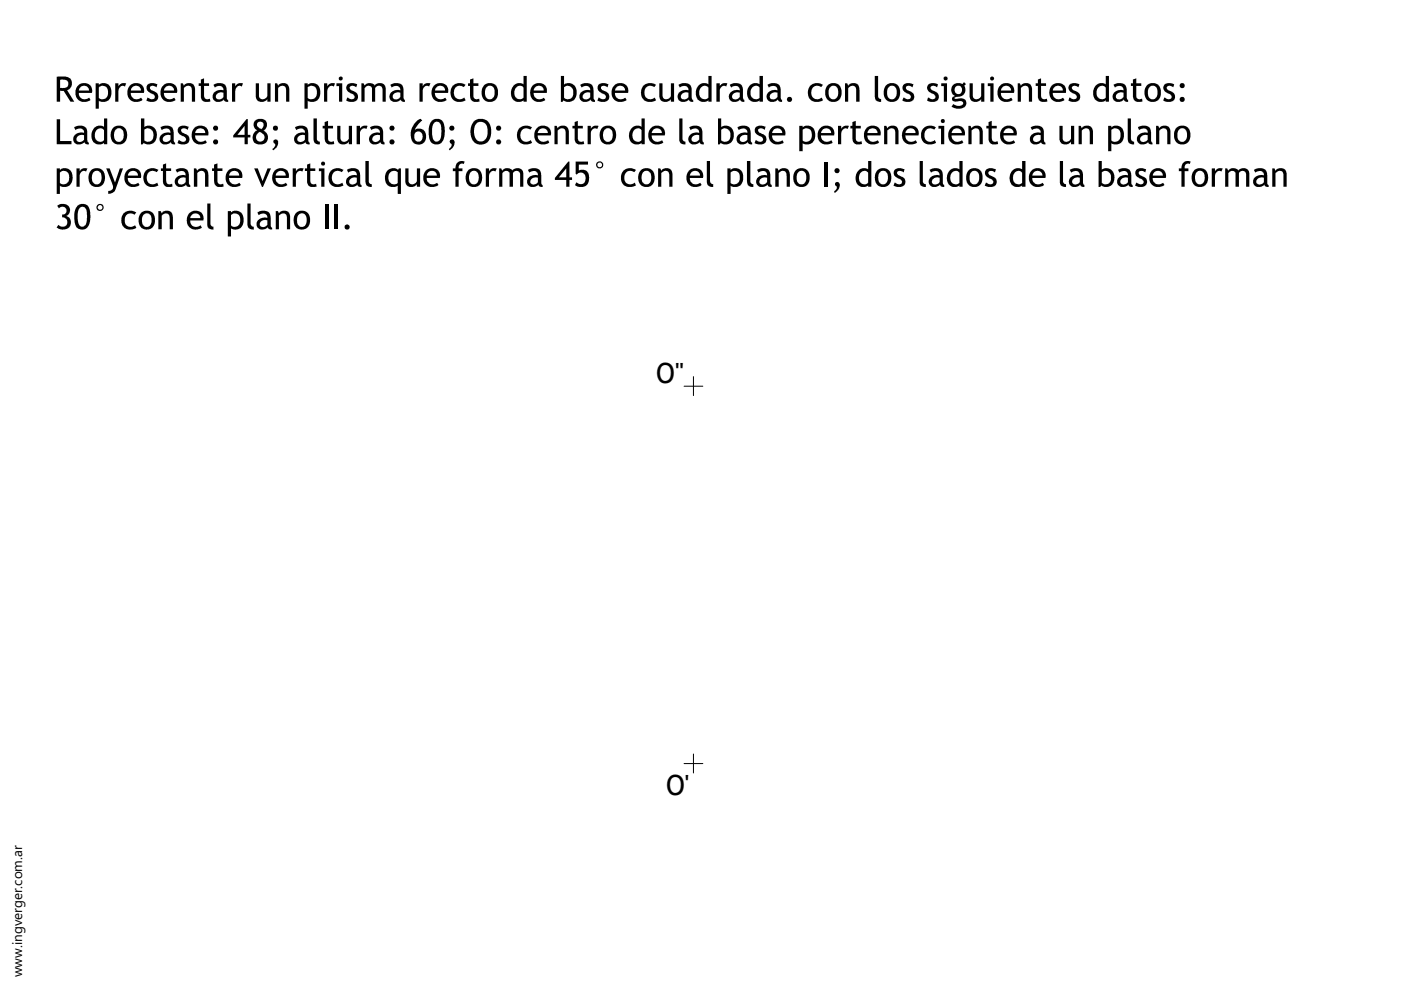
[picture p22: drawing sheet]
<svg xmlns="http://www.w3.org/2000/svg" width="297mm" height="210mm" viewBox="0 0 297 210" stroke-linecap="round" stroke-linejoin="round" font-family="sans-serif">
<defs><g id="words">
<g font-size="5.9">
<text x="139.1" y="81.2">O''</text>
<text x="141.2" y="168.5">O'</text>
</g>
<text font-size="2.9" x="4.7" y="207.2" transform="rotate(-90 4.7 207.2)">www.ingverger.com.ar</text>
</g></defs>
<g fill="#000">
<path d="M24.4 17.7h.7v.6l.6-.6h1.1l-.3 .6a.96 .96 0 0 0-1 .1 .96 .96 0 0 0-.4 .9v2.3h-.7zM42.6 16.9l.7-.3v1.1h1v.5h-1v1.9a.77 .77 0 0 0 .3 .9 .77 .77 0 0 0 .9-.1l.1 .6-.4 .1-1-.1-.5-.6-.1-2.7h-.5v-.5h.5zM49.2 17.7h.7v.6l.6-.6h1l-.2 .6a.96 .96 0 0 0-1 .1 .96 .96 0 0 0-.4 .9v2.3h-.7zM54.2 17.7h.7v2.5a.9 .9 0 0 0 .8 .9 .9 .9 0 0 0 1-.7v-2.7h.7v3.9h-.7v-.6l-.9 .6-1.1-.2-.4-.6zM68.7 17.7h.7v.6l.6-.6h1l-.2 .6a.96 .96 0 0 0-1 .1 .96 .96 0 0 0-.4 .9v2.3h-.7zM88.9 17.7h.7v.6l.6-.6h1.1l-.3 .6a.92 .92 0 0 0-1 .1 .92 .92 0 0 0-.4 .9v2.3h-.7zM96.1 18.1l1-.5 .9 .1 .7 .3-.4 .5-.8-.3-.7 .1-.4 .6-.2 .9 .2 .7 .5 .4 .7 .2 .8-.4 .3 .6-.9 .3h-.8l-1-.5-.4-.8-.1-.8 .2-.8zM99.7 16.9l.7-.3v1.1h1v.5h-1v1.9a.77 .77 0 0 0 .3 .9 .77 .77 0 0 0 .9-.1l.1 .6-1.2 .1a1.13 1.13 0 0 1-.8-1.2v-2.2h-.5v-.5h.5zM136.3 18.3l.6-.5 .6-.2 .9 .1 .7 .3-.4 .5-1-.3-.8 .4-.2 .6v.9a1.23 1.23 0 0 0 2.1 .6l.3 .6-.5 .2-1.2 .1-.7-.2-.6-.7-.2-.6v-.9zM139.8 17.7h.7v2.5a.9 .9 0 0 0 .8 .9 .9 .9 0 0 0 .9-.7v-2.7h.7v3.9h-.7v-.6l-.8 .6-1-.1-.5-.6zM151.9 17.7h.7v.6l.6-.6h1l-.2 .6a.92 .92 0 0 0-1 .1 .92 .92 0 0 0-.4 .9v2.3h-.7zM171.7 18.3l.6-.5 .5-.2 1 .1 .7 .3-.4 .5-.8-.3-.7 .1-.5 .6-.1 .9 .2 .7 .4 .4 .8 .2 .8-.4 .3 .6-.9 .3h-.9l-1-.5-.4-1.2v-.8z"/>
<path d="M205.6 17.7h.6v2.5a.9 .9 0 0 0 .9 .9 .9 .9 0 0 0 .9-.7v-2.7h.7v3.9h-.7v-.6l-.9 .6-.9-.1-.5-.6zM220 16.9l.7-.3v1.1h1.1v.5h-1.1v1.9a.77 .77 0 0 0 .3 .9 .77 .77 0 0 0 1-.1l.1 .6-.4 .1-1.1-.1-.5-.6-.1-2.7h-.4v-.5h.4zM240.2 16.9l.7-.3v1.1h1.1v.5h-1.1v1.9a.77 .77 0 0 0 .3 .9 .77 .77 0 0 0 .9-.1l.1 .6-.9 .1a1.16 1.16 0 0 1-1.1-1.2v-2.2h-.4v-.5h.4zM12 25.3h.7v4.6h2.5v.7h-3.2zM16.2 35.7h.7v.6l.6-.6h1l-.3 .7a.92 .92 0 0 0-.9 0 .92 .92 0 0 0-.4 1v2.2h-.7zM31.2 18l.8-.4 .8 .1 .6 .2-.2 .6-.2-.1a.69 .69 0 0 0-.7-.2 .69 .69 0 0 0-.5 .6l.2 .3 1.1 .5 .3 .4a1.22 1.22 0 0 1-.2 1.3 1.22 1.22 0 0 1-1.5 .3l-.7-.3 .3-.6 .5 .2a.64 .64 0 0 0 1-.3 .64 .64 0 0 0-.7-.8l-.6-.4-.4-.4v-.7zM30.8 36.3l.5-.4 .7-.2h.7l.9 .3-.4 .5-.8-.3-.7 .2-.4 .4-.2 .6 .1 .8 .3 .6 1 .3 .8-.4 .2 .7-.8 .2h-.9l-1-.6-.4-1v-.9zM34.5 34.9l.7-.3v1.1h1.1v.6h-1.1v1.9a.79 .79 0 0 0 .4 .8 .79 .79 0 0 0 .9 0l.1 .6h-.7a1.14 1.14 0 0 1-1.4-1.1v-2.2h-.4v-.6h.4zM37.9 27l.7-.4 1 .1 .4 .2-.2 .6a.83 .83 0 0 0-1.4 .1l.2 .5 1.2 .6 .3 .6a1.25 1.25 0 0 1-1.8 1.3l-.7-.3 .3-.6 .6 .3a.63 .63 0 0 0 .9-.4 .63 .63 0 0 0-.7-.8l-.5-.3a1.02 1.02 0 0 1-.3-1.5zM38.3 17.7h.5l.2 .5 .3-.4 .5-.2h.6l.7 .4 .3 .8v2.8h-.7v-2.6a.88 .88 0 0 0-.7-.8 .88 .88 0 0 0-1 .5v2.9h-.7zM41.1 35.7h.5l.2 .5 .4-.4 .4-.1h.8l.5 .4 .3 1v2.5h-.7v-2.5a.86 .86 0 0 0-.7-.9 .86 .86 0 0 0-1 .5v2.9h-.7zM45.4 34.9l.7-.3v1.1h1.1v.6h-1.1v1.9a.76 .76 0 0 0 .3 .8 .76 .76 0 0 0 .9 0l.1 .6h-.7a1.11 1.11 0 0 1-1.3-1.1v-2.2h-.4v-.6h.4z"/>
<path d="M53.9 35.7h.8l1 2.7 1-2.7h.7l-1.6 3.9h-.3zM58.3 17.7h.5l.2 .5 .3-.4 .5-.2h.6l.6 .4 .3 .8v2.8h-.6v-2.6a.88 .88 0 0 0-.7-.8 .88 .88 0 0 0-1 .5v2.9h-.7zM62.1 35.7h.6v.6l.6-.6h1.1l-.3 .7a.92 .92 0 0 0-1 0 .92 .92 0 0 0-.4 1v2.2h-.6zM65.1 34.9l.7-.3v1.1h1v.6h-1v1.9a.76 .76 0 0 0 .3 .8 .76 .76 0 0 0 .9 0l.1 .6h-.6a1.14 1.14 0 0 1-1.4-1.1v-2.2h-.5v-.6h.5zM66.5 25.1h.7v4.3a.59 .59 0 0 0 .6 .6v.6h-.4l-.5-.1-.4-.6zM68.8 25.9l.8-.3v1.1h1v.5h-1v2a.76 .76 0 0 0 .3 .8 .76 .76 0 0 0 .9-.1l.1 .6-.7 .1a1.14 1.14 0 0 1-1.4-1.2v-2.2h-.4v-.5h.4zM71.5 26.7h.7v2.6a.91 .91 0 0 0 .8 .8 .91 .91 0 0 0 1-.7v-2.7h.6v3.9h-.6v-.6l-.9 .6h-.8l-.7-.7zM70.1 36.3l.4-.4 .8-.2h.6l.9 .3-.3 .5-1-.3-.8 .4-.3 .8 .1 1a1.27 1.27 0 0 0 2.1 .3l.2 .6-.7 .3h-1l-.8-.3-.4-.4-.3-.9 .1-.9zM73.7 18l.6-.4 .9 .1 .5 .2-.2 .6-.1-.1a.68 .68 0 0 0-.8-.2 .68 .68 0 0 0-.4 .6l.2 .3 1.1 .6 .4 .8a1.4 1.4 0 0 1-2.1 1l-.4-.1 .2-.7 .6 .2a.63 .63 0 0 0 1-.3 .63 .63 0 0 0-.7-.8l-.7-.4a.98 .98 0 0 1-.1-1.4zM77.5 34.1h.7v4.3a.59 .59 0 0 0 .6 .6v.6h-.4l-.5-.1-.3-.5zM75.6 26.7h.7v.6l.6-.6h1l-.2 .7a.92 .92 0 0 0-1 0 .92 .92 0 0 0-.4 .9v2.3h-.7zM76.6 17.7h.5l.2 .4 .5-.4 .8-.1 .6 .2 .3 .3 .5-.4 .6-.1a1.18 1.18 0 0 1 1.2 1.4v2.6h-.7v-2.7a.82 .82 0 0 0-.7-.7 .82 .82 0 0 0-.9 .5v2.9h-.6v-2.8a.83 .83 0 0 0-.8-.6 .83 .83 0 0 0-.8 .5v2.9h-.7z"/>
<path d="M85.9 35.7h.7v2.6a.91 .91 0 0 0 .8 .8 .91 .91 0 0 0 1-.6v-2.8h.7v3.9h-.7v-.6l-.9 .6h-.7l-.4-.1-.4-.7zM96.9 34.6l.5-.4 .7-.1 .4 .2-.2 .5a.78 .78 0 0 0-.8 .1 .78 .78 0 0 0-.3 .8h.8v.6h-.8v3.3h-.6v-3.3h-.6v-.6h.6v-.7zM103 35.7h.7v.6l.6-.6h1l-.3 .7a.92 .92 0 0 0-1 0 .92 .92 0 0 0-.3 1v2.2h-.7zM105.8 35.7h.5l.2 .5 .7-.5h.8l.6 .5 .5-.4 .4-.1h.5l.7 .3 .3 .7v2.9h-.7v-2.5a.79 .79 0 0 0-.6-.9 .79 .79 0 0 0-.9 .5v2.9h-.8v-2.8a.81 .81 0 0 0-.7-.6 .81 .81 0 0 0-.8 .5v2.9h-.7zM110 27.3l.6-.4 .7-.3 .8 .1 .7 .3-.4 .5-.8-.3-.7 .2-.5 .5-.1 .9 .2 .7 .5 .5 .7 .1 .8-.4 .3 .6-.9 .3h-.8l-.7-.2-.4-.4-.4-1.1v-.8zM117.6 26.7h.4l.2 .5 .3-.3 .5-.3h.7l.6 .4 .3 .8v2.8h-.7v-2.6a.89 .89 0 0 0-.7-.8 .89 .89 0 0 0-1 .5v2.9h-.6zM121.8 25.9l.7-.3v1.1h1.1v.5h-1.1v2a.76 .76 0 0 0 .3 .8 .76 .76 0 0 0 .9-.1l.2 .6-.7 .1a1.14 1.14 0 0 1-1.4-1.2v-2.2h-.4v-.5h.4zM122 34.3h2.7v.6h-2v1.3l.4-.2 1 .1 .6 .6 .2 .5-.1 1.3-.2 .5-.4 .4-.6 .2h-.8l-.9-.3 .3-.6 .6 .3h.6a1.3 1.3 0 0 0 .8-1.3 1.3 1.3 0 0 0-1-1.1l-.5 .1-.4 .3-.3-.2zM124.6 26.7h.7v.6l.6-.6h1l-.3 .7a.92 .92 0 0 0-1 0 .92 .92 0 0 0-.3 .9v2.3h-.7zM126.9 18l.7-.4 .8 .1 .6 .2-.2 .6-.2-.1a.69 .69 0 0 0-.7-.2 .69 .69 0 0 0-.5 .6l.4 .3 1.1 .6 .3 .5a1.32 1.32 0 0 1-.6 1.3 1.32 1.32 0 0 1-1.4 0l-.5-.2 .2-.6 .5 .2a.64 .64 0 0 0 1.1-.3 .64 .64 0 0 0-.7-.8l-.7-.4-.4-.4v-.6zM132.1 36.3l.4-.4 .8-.2h.6l.9 .3-.3 .5-.8-.3-.7 .1-.4 .5-.2 .6v.8l.4 .7 1 .2 .8-.4 .2 .6-.9 .3h-.8l-.6-.2-.4-.4-.4-.7v-1zM139.5 35.7h.5l.2 .5 .3-.3 .5-.2h.9l.5 .5 .2 .6v2.8h-.7v-2.5a.89 .89 0 0 0-.7-.9 .89 .89 0 0 0-1 .5v2.9h-.7z"/>
<path d="M144 25.1h.7v4.4l.2 .4 .4 .1v.6l-.9-.1-.4-.7zM149.9 34.1h.6v4.3a.65 .65 0 0 0 .7 .6v.6h-.4l-.6-.2-.3-.5zM158.4 34.1h.7v4.5l.2 .4h.4v.6l-.9-.1-.4-.7zM160.2 27l.7-.4 1 .1 .4 .2-.2 .6-.2-.1a.68 .68 0 0 0-.7-.2 .68 .68 0 0 0-.5 .5l.3 .4 1.2 .7 .3 .4a1.32 1.32 0 0 1-.6 1.3 1.32 1.32 0 0 1-1.4 0l-.5-.2 .2-.6 .6 .3a.63 .63 0 0 0 1-.4 .63 .63 0 0 0-.7-.8l-.6-.3a1.03 1.03 0 0 1-.3-1.5zM164.4 35.7h.4l.3 .5 .3-.4 .5-.1h.8l.5 .4 .3 .9v2.6h-.7v-2.5a.86 .86 0 0 0-.7-.9 .86 .86 0 0 0-1 .5v2.9h-.7zM174.8 34.3h.7v5.3h-.7zM177.7 26.7h.7v.6l.5-.6h1.1l-.3 .7a.92 .92 0 0 0-1 0 .92 .92 0 0 0-.3 .9v2.3h-.7zM180.7 25.9l.7-.3v1.1h1.1v.5h-1.1v2a.76 .76 0 0 0 .4 .8 .76 .76 0 0 0 .9-.1l.1 .6-.7 .1a1.18 1.18 0 0 1-1.4-1.2v-2.2h-.4v-.5h.4zM179.2 17.7h.4l.2 .5 .5-.4 .4-.2h.6l.6 .4 .3 1.1v2.5h-.7v-2.5a.89 .89 0 0 0-.6-.9 .89 .89 0 0 0-1.1 .5v2.9h-.6zM185.5 16.1h.7v4.2a.59 .59 0 0 0 .6 .7v.6h-.4l-.5-.2-.4-.4zM189.7 36l.7-.3h.6l.8 .2-.2 .6-.3-.1a.63 .63 0 0 0-.7-.2 .63 .63 0 0 0-.4 .7l1.5 .9 .2 .6a1.29 1.29 0 0 1-1.8 1.2l-.7-.3 .3-.6 .6 .3a.63 .63 0 0 0 .9-.4 .63 .63 0 0 0-.7-.7l-.5-.3a1.06 1.06 0 0 1-.3-1.6zM187.5 26.7h.4l.2 .5 .5-.4 .4-.2h.6l.6 .4 .3 .7v2.9h-.7v-2.6a.88 .88 0 0 0-.7-.8 .88 .88 0 0 0-1 .5v2.9h-.6z"/>
<path d="M191.5 18l.7-.4h.7l.8 .3-.2 .6-.2-.1a.64 .64 0 0 0-.8-.2 .64 .64 0 0 0-.4 .7l1.4 .8 .3 .6a1.25 1.25 0 0 1-1.8 1.3l-.7-.3 .3-.6 .5 .2a.6 .6 0 0 0 .9 0 .6 .6 0 0 0-.1-.9l-1-.5a1.08 1.08 0 0 1-.4-1.5zM195 34.1h.7v4.5l.2 .4h.4v.6l-.9-.1-.4-.7zM196.8 18l.7-.4 .8 .1 .6 .2-.2 .6-.2-.1a.68 .68 0 0 0-.7-.2 .68 .68 0 0 0-.5 .6l.3 .3 1.1 .6 .4 .8a1.45 1.45 0 0 1-2.3 .9h-.2l.2-.7 .5 .2a.6 .6 0 0 0 .9 0 .6 .6 0 0 0-.1-.9l-1.1-.6a.99 .99 0 0 1-.2-1.4zM195.8 27.2l.4-.3 .7-.3 .8 .1 .7 .3-.3 .5-.8-.3-.7 .1-.3 .4-.3 .6v.9l.4 .6 1 .3 .8-.4 .2 .6-.6 .3h-1.1l-.9-.4-.5-1.1v-.9zM205.3 26.7h.5l.2 .5 .4-.4 .4-.2h.6l.6 .3 .4 .9v2.8h-.7v-2.6a.89 .89 0 0 0-.7-.8 .89 .89 0 0 0-1 .5v2.9h-.7zM209 36.1l.7-.4h.7l.8 .2-.3 .6a.78 .78 0 0 0-.7-.3 .78 .78 0 0 0-.7 .6l.3 .3 1.1 .6 .4 .6a1.25 1.25 0 0 1-1.8 1.3l-.7-.3 .2-.6 .6 .3a.63 .63 0 0 0 1-.4 .63 .63 0 0 0-.7-.7l-.5-.3a1.07 1.07 0 0 1-.4-1.5zM209.6 25.9l.7-.3v1.1h1v.5h-1v2a.77 .77 0 0 0 .3 .8 .77 .77 0 0 0 .9-.1l.1 .6-.6 .1a1.14 1.14 0 0 1-1.4-1.2v-2.2h-.5v-.5h.5zM215.8 17.7h.4l.3 .5 .2-.4 .6-.2h.6l.6 .4 .3 .8v2.8h-.7v-2.6a.88 .88 0 0 0-.7-.8 .88 .88 0 0 0-.9 .5v2.9h-.7zM224.7 34.1h.7v4.4l.2 .4 .4 .1v.6l-.9-.1-.4-.5zM224.6 26.7h.7v2.6a.91 .91 0 0 0 .8 .8 .91 .91 0 0 0 1-.7v-2.7h.7v3.9h-.7v-.6l-.9 .6h-.8l-.7-.6-.1-.4zM226.7 18l.8-.4 .8 .1 .6 .2-.3 .6-.1-.1a.68 .68 0 0 0-.7-.2 .68 .68 0 0 0-.5 .6l.2 .3 1.1 .6 .4 .8a1.41 1.41 0 0 1-2.1 1l-.4-.1 .2-.7 .5 .2a.6 .6 0 0 0 .9 0 .6 .6 0 0 0-.1-.9l-1.1-.6a.99 .99 0 0 1-.2-1.4zM228.7 26.7h.5l.2 .5 .3-.3 .5-.3h.6l.6 .4 .3 .8v2.8h-.6v-2.6a.89 .89 0 0 0-.8-.8 .89 .89 0 0 0-.9 .5v2.9h-.7z"/>
<path d="M239.1 25.1h.7v4.3a.65 .65 0 0 0 .7 .6v.6h-.5l-.4-.1-.5-.6zM240.9 36l.7-.3h.8l.6 .2-.2 .6a.79 .79 0 0 0-.7-.3 .79 .79 0 0 0-.7 .5l.2 .4 1.4 .8 .2 .7a1.58 1.58 0 0 1-2.5 .7l.2-.6 .6 .3a.63 .63 0 0 0 1-.4 .63 .63 0 0 0-.7-.7l-.5-.3a1.06 1.06 0 0 1-.4-1.6zM246.8 18l.8-.4 .8 .1 .6 .2-.2 .6-.2-.1a.68 .68 0 0 0-.7-.2 .68 .68 0 0 0-.5 .6l.2 .3 1.2 .6 .3 .8a1.45 1.45 0 0 1-2.3 .9h-.2l.2-.7 .6 .2a.6 .6 0 0 0 .8 0 .6 .6 0 0 0 0-.9l-1.1-.6a.99 .99 0 0 1-.3-1.4zM245.1 26.7h.5l.2 .5 .4-.4 .4-.2h.7l.6 .4 .3 .7v2.9h-.7v-2.5a.89 .89 0 0 0-.7-.9 .89 .89 0 0 0-1 .5v2.9h-.7zM250.8 34.6l.5-.4 .7-.1 .4 .2-.1 .5a.78 .78 0 0 0-.9 .1 .78 .78 0 0 0-.2 .8h.8v.6h-.8v3.3h-.7v-3.3h-.6v-.6h.6l.1-.7zM256.9 35.7h.7v.6l.6-.6h1l-.2 .7a.92 .92 0 0 0-1 0 .92 .92 0 0 0-.4 1v2.2h-.7zM259.8 35.7h.4l.2 .5 .8-.5h.8l.6 .5 .4-.4 .4-.1h.5l.7 .3 .3 .7v2.9h-.7v-2.5a.79 .79 0 0 0-.6-.9 .79 .79 0 0 0-.9 .5v2.9h-.7v-2.8a.81 .81 0 0 0-.8-.6 .81 .81 0 0 0-.8 .5v2.9h-.6zM269.7 35.7h.5l.2 .5 .4-.4 .5-.1h.7l.5 .3 .3 .7v2.9h-.7v-2.5a.88 .88 0 0 0-.7-.9 .88 .88 0 0 0-1 .5v2.9h-.7zM12.3 43.5l.6-.3 1.1 .1 .4 .3 .4 .6v.9l-.7 .7 .4 .2 .4 .6 .1 .8-.1 .5-.4 .5-.8 .3-1-.1-.7-.4 .4-.5 .9 .4a1 1 0 0 0 1-1.1 1 1 0 0 0-1.1-.9v-.6a.87 .87 0 0 0 .8-1.3 .87 .87 0 0 0-1.5 0l-.4-.5zM22.5 35.7h.7l1.2 3 1-3h.7l-1.7 4.7-.6 .5-.9 .2v-.6l.3-.1a.93 .93 0 0 0 .5-1.5zM26.1 45.4l.6-.5 .6-.2h.9l.7 .4-.4 .4-.9-.3-.8 .4-.3 .7v.8l.2 .5 .5 .4 .7 .1 .7-.4 .3 .6-.5 .3-.9 .1-.7-.1-.5-.4-.4-.5-.2-1 .1-.7zM33.6 44.8h.5l.2 .4 .3-.4 .5-.1h.8l.5 .4 .3 .9v2.6h-.7l-.1-2.6a.86 .86 0 0 0-.7-.8 .86 .86 0 0 0-.9 .5v2.9h-.7z"/>
<path d="M43.9 43.2h.7v4.4l.2 .3 .5 .2v.6l-.9-.2-.4-.5zM52.5 43.2h.6v4.2a.65 .65 0 0 0 .7 .7v.6h-.5l-.5-.3-.3-.5zM58.5 44.8h.4l.2 .4 .5-.4 .4-.1h.7l.5 .4 .3 .6v2.9h-.7v-2.4a.89 .89 0 0 0-.6-1 .89 .89 0 0 0-1.1 .5v2.9h-.6zM68.9 43.3h.7v5.3h-.7zM70.9 43.3h.7v5.3h-.7z"/>
<path d="M16.4 18.3l.5-.5 .6-.2 1 .1 .7 .5 .4 .9-.1 .6h-2.8l.1 .6 .4 .5 .9 .3 .8-.4 .3 .5-.1 .1-.9 .3h-.8l-.9-.5-.5-1v-.9zM17.1 18.4l-.4 .8h2.2l-.1-.2a1.04 1.04 0 0 0-1.7-.6z"/>
<path d="M27.7 18l.8-.4 1 .1 .7 .5 .4 .8-.1 .7h-2.8l.2 .7 .2 .3a1.39 1.39 0 0 0 1.8 0l.3 .5-.9 .4-1.1-.1-.7-.4-.4-.9-.1-.9 .2-.7zM28.1 18.4l-.4 .8h2.2l-.1-.2a1.08 1.08 0 0 0-1.7-.6z"/>
<path d="M34.4 18.3l.5-.5 .6-.2 1.1 .1 .7 .5 .3 .9-.1 .6h-2.7v.6l.5 .5 .8 .3 .9-.4 .2 .5-.1 .1-.8 .3h-.8l-1-.5-.5-1 .1-1zM35.2 18.4l-.4 .8h2.1v-.2a1.04 1.04 0 0 0-1.7-.6z"/>
<path d="M71.8 16.7a.45 .45 0 0 1 .9 0 .45 .45 0 0 1-.9 0zM71.3 17.7h1.3v3.9h-.7v-3.3h-.6z"/>
<path d="M92.2 18l.8-.4 .9 .1 .8 .5 .3 .7v.8h-2.8l.1 .6 .3 .4a1.39 1.39 0 0 0 1.8 0l.3 .5-1 .4h-.8l-.9-.5-.4-.6-.1-1.1 .2-.7zM92.7 18.3l-.3 .4-.2 .5h2.2a1.05 1.05 0 0 0-1.7-.9z"/>
<path d="M102.6 18.1l.9-.5h.7l.7 .3 .3 .3 .4 .9v1l-.2 .7-.6 .6-.6 .2h-.7l-.5-.2-.6-.6-.3-.8v-.7zM103.2 18.5l-.3 .4-.1 1.1 .2 .6 .5 .4a1.22 1.22 0 0 0 1.4-1.7l-.2-.6-.6-.5a.83 .83 0 0 0-.9 .3z"/>
<path d="M112.8 18.3l.9-.6h1.2l.8 .5 .3 .7-.1 .8h-2.8l.4 1a1.39 1.39 0 0 0 1.8 0l.3 .5-.7 .4h-1.1l-.8-.4-.5-.7-.1-.7 .1-.8zM113.6 18.3l-.3 .3-.1 .6h2.1a1.05 1.05 0 0 0-1.7-.9z"/>
<path d="M130 18.3l.8-.6 1.1-.1 .7 .4 .6 .8v.9h-2.8v.5l.4 .5a1.39 1.39 0 0 0 1.8 0l.2 .5-.9 .4h-1l-.7-.5-.5-1.1v-.9zM130.8 18.4l-.4 .8h2.1v-.2a1.04 1.04 0 0 0-1.7-.6z"/>
<path d="M175.5 18.1l.8-.5h.8l.7 .4 .4 .4 .2 .8v1l-.3 .7-.6 .5-.5 .2-1-.1-.8-.7-.2-.7v-1zM176.1 18.4l-.4 .7v.9l.2 .7 .5 .3a1.32 1.32 0 0 0 1.3-1.9l-.2-.5-.3-.3-.7-.1z"/>
<path d="M187.9 18.1l.8-.5h.8l.7 .4 .4 .4 .2 .8v1l-.3 .7-.5 .5-.6 .2h-.7l-.4-.1-.7-.7-.2-.7v-.9zM188.5 18.4l-.4 .6v1l.2 .7 .5 .3a1.32 1.32 0 0 0 1.3-1.9l-.2-.5-.3-.3-.7-.1z"/>
<path d="M200.1 16.7a.43 .43 0 0 1 .8 0 .43 .43 0 0 1-.8 0zM199.6 17.7h1.2v3.9h-.7v-3.3h-.5z"/>
<path d="M209.9 16.7a.43 .43 0 0 1 .8 0 .43 .43 0 0 1-.8 0zM209.4 17.7h1.3v3.9h-.7v-3.3h-.6z"/>
<path d="M212.2 18l.6-.3 .9-.1 .6 .2 .5 .6 .3 .7-.1 .6h-2.8l.1 .6 .4 .5 .9 .3 .8-.4 .3 .5-.2 .1-.8 .3h-.8l-.5-.2-.6-.5-.3-.8v-.8l.2-.7zM212.6 18.4l-.4 .8h2.2l-.1-.2a1.04 1.04 0 0 0-1.7-.6z"/>
<path d="M223 18.2l.8-.5h1.1l.8 .5 .3 .7v.8h-2.8l.4 1a1.39 1.39 0 0 0 1.8 0l.3 .5-1 .4-1.1-.1-.8-.6-.3-.6v-.8l.1-.8zM223.7 18.3l-.3 .4-.2 .5h2.1a1.05 1.05 0 0 0-1.6-.9z"/>
<path d="M243.2 18.1l.8-.5h.8l.9 .6 .4 .7v1.2l-.2 .7-.6 .6-.6 .2h-.7l-.6-.2-.5-.6-.2-.8v-.8zM243.8 18.4l-.4 .6v1l.2 .7 .5 .3a1.22 1.22 0 0 0 1.3-1.7l-.1-.6-.4-.4-.7-.1z"/>
<path d="M250.1 18.2a.55 .55 0 0 1 1.1 0 .55 .55 0 0 1-1.1 0zM250.1 21.1a.55 .55 0 0 1 1.1 0 .55 .55 0 0 1-1.1 0z"/>
<path d="M12 35.7h.7v.3l.7-.3 1 .1 .6 .5 .4 .8-.1 1.2-.4 .9-.9 .4h-.7l-.6-.2v1.7h-.7zM12.7 36.5v2.3l.6 .3h.3l.5-.1 .4-.4 .1-.5v-1.2l-.5-.6a1.3 1.3 0 0 0-1.4 .2z"/>
<path d="M12 16.3l1.9-.1 1.1 .6 .2 .6v.6l-.3 .7-.7 .4 1.5 2.5h-.8l-1.4-2.3-.6-.1h-.2v2.4h-.7zM12.7 16.9v1.7h.7a.92 .92 0 0 0 1.1-.9 .92 .92 0 0 0-1.2-.8z"/>
<path d="M15.7 27l.9-.4 1 .1 .5 .3 .4 .8v1.9l.1 .4 .2 .2v.3a.77 .77 0 0 1-.9-.5l-.5 .4-.4 .1a1.24 1.24 0 0 1-1.5-1.1 1.24 1.24 0 0 1 1.3-1.3l.8-.1a.27 .27 0 0 0 .3-.2 .27 .27 0 0 0-.2-.3 1.23 1.23 0 0 0-1.7 0zM16.5 28.8a.73 .73 0 0 0-.1 1.1 .73 .73 0 0 0 1 0l.4-.3v-.9l-.6-.1z"/>
<path d="M19.4 36l.6-.3h.8l.6 .1 .6 .6 .3 1-.1 .8-.3 .8-.5 .5-.5 .1h-.8l-.6-.2-.5-.5-.2-.7v-.8l.2-.9zM19.8 36.5l-.3 .6v1.1l.2 .5 .5 .3a1.2 1.2 0 0 0 1.3-1.6l-.2-.8-.4-.3a.93 .93 0 0 0-1.1 .2z"/>
<path d="M20.3 17.7h.7v.3l.6-.4 1.1 .2 .6 .5 .3 .9v1l-.3 .7-.4 .4-.7 .3h-.7l-.5-.2v1.6h-.7zM21 18.5v2.3l.2 .2 .6 .1 .6-.3 .5-.6v-1.2l-.2-.4-.3-.3a1.1 1.1 0 0 0-1.4 .2z"/>
<path d="M19.8 27.3l1-.7 .9 .1 .4 .2v-1.8h.6v5.5h-.6v-.3l-.6 .3h-.8l-1-.6-.3-.6v-1.1zM20.5 27.5l-.3 .7-.1 .9 .2 .5 .6 .4a1.09 1.09 0 0 0 1.2-.3v-2.1a.99 .99 0 0 0-1.6-.1z"/>
<path d="M24 27.1l.7-.4 .9-.1 .7 .3 .3 .4 .3 .8v1.1l-.3 .8-.5 .5-.5 .1h-.8l-.5-.1-.6-.6-.2-.7v-.8l.2-.9zM24.5 27.5l-.3 .6v1.1l.4 .7 .3 .1a1.21 1.21 0 0 0 1.3-1.7l-.2-.7-.5-.4a.83 .83 0 0 0-1 .3z"/>
<path d="M27 36.1l.7-.4h.9l.6 .2 .4 .4 .3 .5v.9h-2.8l.1 .8 .5 .5 .8 .1 .8-.4 .2 .6-.7 .3h-1l-.9-.5-.5-.8v-.9l.2-.8zM27.5 36.5l-.4 .7h2.2l-.1-.2a1.05 1.05 0 0 0-1.7-.5z"/>
<path d="M29.9 25.1h.7v1.9l.6-.4 .8 .1 .8 .4 .3 .6 .2 .7-.1 .9-.3 .6-.7 .6-1 .1-.7-.3-.3 .3h-.3zM30.6 27.5v2.2a1.18 1.18 0 0 0 1.4 .2 1.18 1.18 0 0 0 .6-1.3l-.3-.9-.4-.3a1.06 1.06 0 0 0-1.3 .1z"/>
<path d="M34 27l.7-.3 .9-.1 .6 .2 .4 .3 .2 .9v1.9l.3 .4v.3a.77 .77 0 0 1-.9-.5l-.2 .3-.8 .2a1.23 1.23 0 0 1-1.4-1.2 1.23 1.23 0 0 1 1.3-1.2h1a.84 .84 0 0 0-.4-.9 .84 .84 0 0 0-1 .1l-.4 .2zM34.8 28.8a.72 .72 0 0 0-.2 1.1 .72 .72 0 0 0 1.1 0l.5-.3v-.9l-.7-.1z"/>
<path d="M37.3 36l.6-.3h1l.5 .1 .4 .4 .2 .8v1.9l.3 .4v.3a.77 .77 0 0 1-.9-.5l-.4 .4-.6 .1a1.23 1.23 0 0 1-1.4-1.1 1.23 1.23 0 0 1 1.3-1.3h1a.83 .83 0 0 0-.4-.9 .83 .83 0 0 0-1 .1l-.4 .2zM38 37.9a.71 .71 0 0 0-.1 1.1 .71 .71 0 0 0 1 0l.5-.4v-.9l-.7-.1z"/>
<path d="M41.1 27.3l.9-.6 .8-.1 .8 .3 .3 .3 .3 .6v.9h-2.8l.1 .7 .2 .3a1.39 1.39 0 0 0 1.9 0l.3 .5-1 .4h-.8l-.9-.4-.6-1.1 .1-1zM41.7 27.4l-.3 .8 2.1-.1a1.1 1.1 0 0 0-1.8-.7z"/>
<path d="M45.2 27.2a.55 .55 0 0 1 1.1 0 .55 .55 0 0 1-1.1 0zM45.2 30.1a.55 .55 0 0 1 1.1 0 .55 .55 0 0 1-1.1 0z"/>
<path d="M45.3 18l.8-.4h.8l.9 .4 .2 .8 .1 2.1 .3 .4v.3a.77 .77 0 0 1-.9-.5l-.5 .4-.5 .1a1.24 1.24 0 0 1-1.4-1.1 1.24 1.24 0 0 1 1.2-1.4h.9a.21 .21 0 0 0 .2-.1 .21 .21 0 0 0-.1-.3v-.1a1.15 1.15 0 0 0-1.7 0zM46.1 19.8a.72 .72 0 0 0-.2 1.1 .72 .72 0 0 0 1.1 0l.4-.3v-.9l-.7-.1z"/>
<path d="M48.3 36.3l.4-.4 .7-.2 1.1 .1 .6 .5 .3 .8v.6h-2.8l.1 .8 .5 .5 .8 .1 .8-.4 .2 .6-.7 .3h-1l-1-.5-.5-1 .1-1zM48.9 36.5l-.3 .7 2.1-.1a1.1 1.1 0 0 0-1.8-.6z"/>
<path d="M52.3 25.2h.2v3.4h.6v.5h-.6v1.5h-.6v-1.5h-2.5v-.4zM51.9 26.7l-1.6 1.9h1.6z"/>
<path d="M54 25.7l.8-.5h.8l.6 .3 .4 .5v.9l-.7 .8 .8 .8 .1 .9-.2 .7-.6 .4-1.3 .1-.7-.3-.3-.4-.1-.6 .1-.8 .4-.6 .4-.3-.4-.3-.3-.5v-.6zM54.7 26l-.2 .1a.97 .97 0 0 0 1 1.3l.3-.5a.73 .73 0 0 0-.2-1 .73 .73 0 0 0-.9 .1zM54.7 28.2l-.3 .4a.92 .92 0 0 0 .4 1.3 .92 .92 0 0 0 1.3-.5 .92 .92 0 0 0-.6-1.2l-.4-.2z"/>
<path d="M57.8 27.2a.55 .55 0 0 1 1.1 0 .55 .55 0 0 1-1.1 0zM58 29.7a.65 .65 0 0 1 .9 .1 .65 .65 0 0 1 0 .9l-.2 .5-.8 .7-.2-.3 .3-.2a.69 .69 0 0 0 .4-.7 .69 .69 0 0 0-.4-.5z"/>
<path d="M58.1 36.3l.4-.3 .7-.3 1.1 .1 .7 .5 .3 .7-.1 .7h-2.8l.2 .9 .5 .4 .8 .1 .7-.4 .3 .5-.1 .1-.6 .3h-1.1l-.9-.5-.5-1.1 .1-1zM58.9 36.4l-.4 .4v.4h2.1a1.05 1.05 0 0 0-1.7-.8z"/>
<path d="M62.5 27l.7-.3 1-.1 .9 .5 .2 .6 .1 2.2 .3 .4v.3a.77 .77 0 0 1-1-.5l-.4 .4-.7 .1a1.23 1.23 0 0 1-1.2-1.2 1.23 1.23 0 0 1 1.2-1.2l.8-.1a.27 .27 0 0 0 .3-.2 .27 .27 0 0 0-.1-.3h-.1a1.22 1.22 0 0 0-1.7 0zM63.4 28.8a.72 .72 0 0 0-.2 1.1 .72 .72 0 0 0 1.1 0l.3-.3v-.9l-.5-.1z"/>
<path d="M64.6 17.7h.6v.3l.7-.4 1.1 .2 .6 .5 .3 .9v1l-.3 .7-.4 .4-.7 .3h-.7l-.6-.2v1.6h-.6zM65.2 18.5v2.3l.3 .2 .5 .1 .7-.3 .4-.6v-1.2l-.1-.4-.4-.3a1.17 1.17 0 0 0-1.4 .2z"/>
<path d="M68.1 34.7a.43 .43 0 0 1 .8 0 .43 .43 0 0 1-.8 0zM67.6 35.7h1.2v3.9h-.7v-3.3h-.5z"/>
<path d="M73.6 36l.7-.3h.9l.9 .4 .3 1v1.8l.3 .4v.3a.77 .77 0 0 1-1-.5l-.3 .4-.7 .1a1.23 1.23 0 0 1-1.3-1.1 1.23 1.23 0 0 1 1.2-1.3l.8-.1a.27 .27 0 0 0 .3-.2 .27 .27 0 0 0-.1-.3h-.1a1.22 1.22 0 0 0-1.7 0zM74.3 38a.7 .7 0 0 0 0 1 .7 .7 0 0 0 1 0l.3-.4v-.9l-.8-.1z"/>
<path d="M78.4 27l.9-.4 1 .1 .6 .3 .3 .6v2.2l.3 .5v.3a.84 .84 0 0 1-.9-.5l-.4 .4-.5 .1a1.22 1.22 0 0 1-1.4-1 1.22 1.22 0 0 1 1-1.4l.5-.1 .7 .1a.83 .83 0 0 0-.4-.9 .83 .83 0 0 0-1 .1l-.4 .2zM79.1 29a.7 .7 0 0 0 0 1 .7 .7 0 0 0 1-.1l.5-.3v-.9l-.9-.1z"/>
<path d="M82.6 27.2a.54 .54 0 0 1 1 0 .54 .54 0 0 1-1 0zM82.6 30.1a.54 .54 0 0 1 1 0 .54 .54 0 0 1-1 0z"/>
<path d="M82.8 18l.8-.4 1 .1 .6 .3 .3 .6 .1 2.2 .3 .5v.3a.76 .76 0 0 1-.9-.5l-.5 .4-.5 .1a1.22 1.22 0 0 1-1.4-1 1.22 1.22 0 0 1 1-1.4l.5-.1h.7a.91 .91 0 0 0-.5-.9 .91 .91 0 0 0-1.1 .2l-.1 .2zM83.6 19.8a.71 .71 0 0 0-.2 1.1 .71 .71 0 0 0 1.1 0l.4-.3v-.9l-.7-.1z"/>
<path d="M88.2 25.8l.9-.6 .4 .4-.7 .6-.8 1.3 .4-.2 1.1 .1 .6 .6 .2 .6v.7l-.2 .7-.6 .5-.5 .2-1.2-.3-.4-.5-.3-.8v-1.4l.3-.8zM88.2 28l-.4 .6 .1 .8a.92 .92 0 0 0 1.2 .6 .92 .92 0 0 0 .5-1.3 .9 .9 0 0 0-1.4-.7z"/>
<path d="M91.5 25.7l.6-.5h.9l.7 .4 .4 .7 .2 1.3-.2 1.7-.4 .9-.6 .4h-.9l-.5-.1-.5-.6-.2-.5-.1-2.2 .2-.9zM92.1 26l-.4 .9-.1 1.6 .3 1.1 .6 .4a1.41 1.41 0 0 0 1.1-1.8l-.1-1.6a.85 .85 0 0 0-1.4-.6z"/>
<path d="M90.5 36l.7-.3h.7l.8 .3 .4 .4 .2 .7v.6h-2.8l.1 .8 .4 .4 .9 .2 .8-.4 .3 .5-.2 .2-.8 .2h-.8l-.6-.2-.6-.7-.3-.6v-.8l.3-.7zM90.8 36.5l-.3 .7h2.1v-.2a1.05 1.05 0 0 0-1.8-.5z"/>
<path d="M95.3 27.2a.54 .54 0 0 1 1 0 .54 .54 0 0 1-1 0zM95.4 29.7a.67 .67 0 0 1 .9 .1 .67 .67 0 0 1 0 .9l-.2 .5-.8 .7-.1-.3 .2-.2a.7 .7 0 0 0 0-1.2z"/>
<path d="M99.2 36.2l.6-.5h1l.5 .1 .6 .5 .3 .8v1.1l-.2 .5-.7 .8-.4 .1h-.8l-.7-.2-.4-.5-.2-.7-.1-.9zM99.8 36.5l-.4 .9 .1 .8 .3 .6 .4 .2a1.2 1.2 0 0 0 1.3-1.6l-.2-.7-.3-.4-.7-.1z"/>
<path d="M100.4 25.9l.7-.6 1.3-.1 .7 .3 .6 .6 .4 1v1.6l-.3 .9-.8 .8-.9 .3-.9-.1-.6-.4-.5-.6-.3-1.1-.1-.8 .3-1.2zM101.1 26l-.4 .7-.2 .9 .1 1.1 .4 .8a1.4 1.4 0 0 0 1.6 .3 1.4 1.4 0 0 0 .8-1.4l-.1-1.3-.3-.8-.8-.5z"/>
<path d="M105.2 27.2a.54 .54 0 0 1 1 0 .54 .54 0 0 1-1 0zM105.2 30.1a.54 .54 0 0 1 1 0 .54 .54 0 0 1-1 0z"/>
<path d="M108.9 18.2l.9-.6 .8 .1 .4 .2v-1.8h.7v5.5h-.7v-.3l-.5 .3h-.9l-.8-.5-.4-.6-.1-1.1 .2-.8zM109.6 18.4l-.4 .5-.1 1.1 .2 .6 .6 .4a1.09 1.09 0 0 0 1.1-.3v-2.1a.97 .97 0 0 0-1.4-.2z"/>
<path d="M111.9 36l.7-.3h1l.8 .4 .3 .6 .1 2.2 .3 .4v.3a.77 .77 0 0 1-1-.5l-.6 .5h-.5a1.23 1.23 0 0 1-1.2-1.2 1.23 1.23 0 0 1 1.2-1.2l.8-.1a.27 .27 0 0 0 .3-.2 .27 .27 0 0 0-.1-.3h-.1a1.22 1.22 0 0 0-1.7 0zM112.8 37.9a.72 .72 0 0 0-.2 1 .72 .72 0 0 0 1.1 .1l.3-.4v-.9l-.5-.1z"/>
<path d="M113.7 27.3l.5-.4 .6-.3 1.2 .2 .5 .4 .3 .9v.6h-2.8l.1 .7 .4 .5 .9 .2 .8-.4 .3 .5-.2 .1-.8 .3h-.8l-.9-.5-.5-1v-1zM114.4 27.4l-.4 .8h2.2l-.1-.2a1.08 1.08 0 0 0-1.7-.6z"/>
<path d="M118.9 16.1h.7v1.9l.5-.3 .8-.1 .7 .4 .5 .7 .1 1.5-.3 .8-.7 .5-1.1 .1-.6-.3-.2 .3h-.4zM119.6 18.5v2.3a1.25 1.25 0 0 0 1.6 0 1.25 1.25 0 0 0 .3-1.5l-.2-.6-.4-.4a1.11 1.11 0 0 0-1.3 .2z"/>
<path d="M120.5 34.3h.2v3.3h.6v.6h-.6v1.4h-.6v-1.4h-2.5v-.5zM120.1 35.7l-1.6 1.9h1.6z"/>
<path d="M123 18l.9-.4h.8l.8 .4 .3 .8 .1 2.1 .3 .4v.3a.77 .77 0 0 1-1-.5l-.4 .4-.5 .1a1.24 1.24 0 0 1-1.5-1.1 1.24 1.24 0 0 1 1.2-1.4h.9a.21 .21 0 0 0 .3-.1 .21 .21 0 0 0-.1-.3v-.1a1.15 1.15 0 0 0-1.8 0zM123.7 20a.7 .7 0 0 0 0 1 .7 .7 0 0 0 1.1-.1l.3-.3v-.9l-.6-.1z"/>
<path d="M127.7 27.1l.7-.4 .9-.1 .7 .3 .3 .5 .3 1v.8l-.3 .7-.5 .6-.5 .1h-.8l-.7-.3-.4-.4-.2-.7-.1-.8 .3-.9zM128.1 27.5l-.2 .6v1l.2 .5 .5 .4a1.21 1.21 0 0 0 1.3-1.7l-.2-.7-.5-.4a.89 .89 0 0 0-1.1 .3z"/>
<path d="M126.4 34.9a.75 .75 0 0 1 1.5 0 .75 .75 0 0 1-1.5 0zM126.7 35a.5 .5 0 0 0 1 0 .5 .5 0 0 0-1 0z"/>
<path d="M135.8 36.1l.7-.4h.9l.5 .1 .6 .6 .3 1v.8l-.3 .8-.6 .5-.4 .1h-.8l-.7-.3-.4-.3-.2-.6-.1-1 .3-.9zM136.3 36.5l-.2 .6v1.1l.1 .5 .6 .3a1.2 1.2 0 0 0 1.3-1.5l-.2-.9-.4-.3a1.05 1.05 0 0 0-1.2 .2z"/>
<path d="M134 27.1l.8-.5 .9 .1 .3 .2v-1.8h.7v5.5h-.7v-.3l-.6 .3h-.7l-.4-.1-.6-.5-.3-.7-.1-.7 .2-.8zM134.6 27.4l-.4 .6-.1 .8 .3 .9 .5 .3a1.09 1.09 0 0 0 1.1-.3v-2.1a.94 .94 0 0 0-1.4-.2z"/>
<path d="M137.8 27.3l.5-.4 .6-.3 1.3 .2 .5 .4 .3 .9-.1 .6h-2.7l.1 .7 .4 .5 .8 .2 .9-.4 .2 .5-.1 .1-.8 .3h-.8l-.9-.5-.5-1v-1zM138.6 27.4l-.4 .8h2.1v-.2a1.08 1.08 0 0 0-1.7-.6z"/>
<path d="M143.8 18l.9-.4 1 .1 .6 .3 .3 .8v1.9l.1 .4 .3 .2v.3a.77 .77 0 0 1-1-.5l-.4 .4-.5 .1a1.24 1.24 0 0 1-1.4-1.1 1.24 1.24 0 0 1 1.1-1.4h1a.21 .21 0 0 0 .2-.1 .21 .21 0 0 0-.1-.3 1.12 1.12 0 0 0-1.8-.1zM144.7 19.8a.73 .73 0 0 0-.2 1.1 .73 .73 0 0 0 1.1 0l.4-.3v-.9l-.7-.1z"/>
<path d="M146.1 27l.9-.4 1 .1 .5 .3 .4 .6v2.2l.3 .5v.3a.77 .77 0 0 1-.9-.5l-.4 .4-.6 .1a1.23 1.23 0 0 1-1.4-1.2 1.23 1.23 0 0 1 1.3-1.2h1a.83 .83 0 0 0-.4-.9 .83 .83 0 0 0-1 .1l-.4 .2zM146.9 28.8a.72 .72 0 0 0-.2 1.1 .72 .72 0 0 0 1.1 0l.5-.3v-.9l-.7-.1z"/>
<path d="M146.3 36l.7-.3h.7l.8 .3 .4 .4 .2 .7v.6h-2.8l.1 .8 .4 .4 .9 .2 .8-.4 .3 .5-.3 .2-.7 .2h-.8l-.6-.2-.6-.7-.3-.6v-.8l.3-.7zM146.6 36.5l-.3 .7h2.1v-.2a1.05 1.05 0 0 0-1.8-.5z"/>
<path d="M148.1 18.1l.9-.5 .8 .1 .4 .2v-1.8h.7v5.5h-.7v-.3l-.5 .3h-.9l-.9-.6-.3-.7-.1-1zM148.6 18.5l-.3 .6v.9l.1 .5 .7 .5a1.09 1.09 0 0 0 1.1-.3v-2.1a1.03 1.03 0 0 0-1.6-.1z"/>
<path d="M152.2 25.1h.7v1.9l.7-.4 .9 .1 .5 .4 .4 .6 .1 1.6-.3 .7-.6 .5-1.1 .1-.7-.3-.2 .3h-.4zM153 27.4v2.4a1.23 1.23 0 0 0 1.5 0 1.23 1.23 0 0 0 .4-1.4l-.3-.7-.3-.3a1.06 1.06 0 0 0-1.3 0z"/>
<path d="M154.2 35.7h.7v.3l.7-.3 1 .1 .6 .5 .4 .8-.1 1.4-.7 .9-.6 .2h-.8l-.5-.2v1.7h-.7zM154.9 36.5v2.3l.5 .3h.4l.6-.2 .3-.3 .1-.5v-1.2l-.5-.6a1.3 1.3 0 0 0-1.4 .2z"/>
<path d="M154.7 18l.9-.4 .9 .1 .6 .3 .4 .6v2.2l.3 .5v.3a.84 .84 0 0 1-.9-.5l-.4 .4-.5 .1a1.22 1.22 0 0 1-1.5-1 1.22 1.22 0 0 1 1.1-1.4l.9-.1a.24 .24 0 0 0 .3 .1 .24 .24 0 0 0 0-.4v-.1a1.07 1.07 0 0 0-1.8-.1zM155.5 19.8a.71 .71 0 0 0-.1 1.1 .71 .71 0 0 0 1 0l.4-.3v-.9l-.6-.1z"/>
<path d="M156.3 27l.8-.3 .9-.1 .8 .5 .4 1v1.8l.3 .4v.3a.77 .77 0 0 1-1-.5l-.4 .4-.5 .1a1.24 1.24 0 0 1-1.4-1.1 1.24 1.24 0 0 1 1.2-1.3l.8-.1a.27 .27 0 0 0 .3-.2 .27 .27 0 0 0-.1-.3h-.1a1.22 1.22 0 0 0-1.7 0zM157.2 28.8a.72 .72 0 0 0-.2 1.1 .72 .72 0 0 0 1.1 0l.4-.3v-.9l-.6-.1z"/>
<path d="M159 18.1l.9-.5 .8 .1 .3 .2v-1.8h.8v5.5h-.8v-.3l-.5 .3h-.8l-.4-.1-.6-.5-.2-.6-.1-.7 .1-.8zM159.6 18.5l-.4 .6-.1 .9 .2 .5 .6 .5a1.09 1.09 0 0 0 1.1-.3v-2.1a.97 .97 0 0 0-1.4-.1z"/>
<path d="M160.5 36l.9-.3h.9l.6 .3 .4 .7v2.2l.3 .4v.3a.77 .77 0 0 1-.9-.5l-.4 .4-.6 .1a1.23 1.23 0 0 1-1.4-1.1 1.23 1.23 0 0 1 1.3-1.3h1a.83 .83 0 0 0-.4-.9 .83 .83 0 0 0-1 .1l-.4 .2zM161.2 38a.7 .7 0 0 0 0 1 .7 .7 0 0 0 1 0l.4-.4v-.9l-.8-.1z"/>
<path d="M162.7 18l.9-.4 .9 .1 .6 .3 .4 .6v2.2l.3 .5v.3a.77 .77 0 0 1-.9-.5l-.6 .4-.9 .1-.5-.3-.4-.7 .1-.6 .7-.7 .8-.2h.7a.85 .85 0 0 0-.4-.9 .85 .85 0 0 0-1 .1l-.4 .3zM163.5 19.8a.71 .71 0 0 0-.2 1.1 .71 .71 0 0 0 1.1 .1l.4-.4v-.9l-.6-.1z"/>
<path d="M163.5 27.1l.8-.4 .9-.1 .7 .4 .6 .8v.9h-2.8v.5l.4 .5a1.39 1.39 0 0 0 1.8 0l.3 .5-1 .4h-.9l-.8-.5-.5-.8v-1zM164.1 27.4l-.4 .8h2.2l-.1-.2a1.08 1.08 0 0 0-1.7-.6z"/>
<path d="M168.7 36.1l.7-.4h.8l.5 .1 .7 .6 .3 .8-.1 1.3-.4 .6-.5 .4-1.2 .1-.6-.2-.4-.5-.3-.6v-1l.2-.7zM169.3 36.4l-.3 .7-.1 1 .1 .5 .6 .4a1.17 1.17 0 0 0 1.3-1.5l-.1-.8-.3-.4-.7-.1z"/>
<path d="M169.5 26.7h.7v.3l.7-.4 1 .2 .7 .5 .2 1v1.1l-.6 .9-.8 .3h-.8l-.4-.2v1.7h-.7zM170.2 27.4v2.4l.4 .2h.7l.5-.3 .3-.8-.1-.9a1.12 1.12 0 0 0-1.8-.6z"/>
<path d="M173.7 27.3l.9-.6 1-.1 .7 .4 .6 .8v.9h-2.8v.5l.4 .5a1.39 1.39 0 0 0 1.8 0l.2 .5-.9 .4h-1l-.7-.4-.3-.5-.2-.6v-1zM174.5 27.4l-.4 .8h2.1v-.2a1.08 1.08 0 0 0-1.7-.6z"/>
<path d="M176.9 36.2a.55 .55 0 0 1 1.1 0 .55 .55 0 0 1-1.1 0zM177.1 38.7a.63 .63 0 0 1 .9 .1 .63 .63 0 0 1 0 .9l-.3 .5-.7 .7-.2-.2 .3-.3a.7 .7 0 0 0-.1-1.2z"/>
<path d="M181.9 36.3l1-.6h.6l.6 .2v-1.8h.6v5.5h-.6v-.3l-.7 .3h-.7l-.6-.2-.3-.4-.3-.5-.1-1.1zM182.6 36.5l-.4 .5-.1 .9 .3 .8 .5 .3a.92 .92 0 0 0 1.2-.3v-2.1a.93 .93 0 0 0-1.5-.1z"/>
<path d="M186 36.1l.6-.4h.9l.6 .1 .6 .6 .3 .9-.1 1-.2 .6-.6 .6-1.2 .1-.8-.3-.3-.3-.3-.7v-.7l.1-.9zM186.6 36.4l-.3 .6-.1 1.2 .2 .5 .5 .3a1.15 1.15 0 0 0 1.4-1.4l-.2-.9-.3-.3-.7-.2z"/>
<path d="M183.7 27.2l.8-.5 .9-.1 .7 .3 .6 .9v.9h-2.8l.1 .7 .3 .3a1.39 1.39 0 0 0 1.8 0l.3 .5-1 .4-1.1-.1-.6-.4-.5-.8v-1l.2-.7zM184.3 27.4l-.4 .8h2.2l-.1-.2a1.05 1.05 0 0 0-1.7-.6z"/>
<path d="M191.8 27.2l.7-.5 1-.1 .8 .4 .5 .9-.1 .8h-2.8l.4 1a1.39 1.39 0 0 0 1.8 0l.3 .5-.9 .4-1.2-.1-.7-.6-.3-.4-.1-.9 .1-.7zM192.4 27.4l-.2 .3-.2 .5h2.1a1.04 1.04 0 0 0-.6-.9 1.04 1.04 0 0 0-1.1 .1z"/>
<path d="M197.1 36l.9-.3h.9l.6 .3 .4 .7v2.2l.3 .4v.3a.77 .77 0 0 1-.9-.5l-.4 .4-.7 .1a1.23 1.23 0 0 1-1.3-1.1 1.23 1.23 0 0 1 1.3-1.3h.9a.83 .83 0 0 0-.3-.9 .83 .83 0 0 0-1 .1l-.4 .2zM197.7 38a.7 .7 0 0 0 .1 1 .7 .7 0 0 0 1 0l.4-.4v-.9l-.8-.1z"/>
<path d="M199.5 25.7a.43 .43 0 0 1 .8 0 .43 .43 0 0 1-.8 0zM199 26.7h1.2v3.9h-.7v-3.3h-.5z"/>
<path d="M202.1 18l.8-.4h.6l.5 .2 .4-.4 .4 .4-.4 .4 .3 .6-.3 1.2-.5 .4-1.2 .1-.3 .3a1.1 1.1 0 0 0 1.2 0h.3a1.11 1.11 0 0 1 .9 1.3 1.11 1.11 0 0 1-1.2 .9h-.8l-1-.4 .3-.5 .7 .3 .6 .1a.58 .58 0 0 0 .6-.2 .58 .58 0 0 0 0-.7l-.2-.2-1.1 .1a.6 .6 0 0 1-.8-.4 .6 .6 0 0 1 .6-.7l-.7-.6-.1-.6v-.6zM202.4 19a.86 .86 0 0 0 1.7 0 .86 .86 0 0 0-1.7 0z"/>
<path d="M201.4 36.1l.8-.4h.7l.5 .2v-1.8h.7v5.5h-.7v-.3l-.6 .3h-.8l-.9-.6-.3-.7-.1-.7 .2-.8zM202 36.5l-.4 .5-.1 .9 .1 .6 .7 .5a.92 .92 0 0 0 1.1-.3v-2.1a.94 .94 0 0 0-1.4-.1z"/>
<path d="M201.6 27.1l.8-.4 .8-.1 .8 .3 .6 .9v.9h-2.8v.5l.3 .5a1.39 1.39 0 0 0 1.9 0l.3 .5-1 .4-1.1-.1-.7-.4-.4-.8-.1-1zM202.1 27.4l-.3 .8h2.1v-.2a1.05 1.05 0 0 0-1.8-.6z"/>
<path d="M205.4 36.1l.7-.4h.8l.5 .1 .7 .6 .2 .8v1.1l-.3 .6-.6 .6-.4 .1h-1.1l-.5-.3-.3-.5-.2-.7v-.8l.1-.7zM206 36.4l-.4 .7v1l.2 .6 .5 .3a1.17 1.17 0 0 0 1.3-1.5l-.1-.7-.4-.5-.6-.1z"/>
<path d="M212.6 27.2l.7-.5 .9-.1 .6 .3 .5 .3 .3 1-.1 .5h-2.7v.3a1.28 1.28 0 0 0 2.1 .7l.3 .5-1 .4h-.8l-.8-.5-.5-.6-.1-.8 .1-.8zM213.2 27.4l-.4 .8h2.1a1.04 1.04 0 0 0-.6-.9 1.04 1.04 0 0 0-1.1 .1z"/>
<path d="M214.7 36.1l.8-.4h.7l.5 .2v-1.8h.7v5.5h-.7v-.3l-.6 .3h-.8l-.9-.6-.3-.6-.1-.8 .2-.8zM215.2 36.5l-.4 .8v.9l.3 .5 .5 .3a.92 .92 0 0 0 1.1-.3v-2.1a.95 .95 0 0 0-1.5-.1z"/>
<path d="M218.6 27l.9-.4 .9 .1 .5 .3 .4 .8v1.9l.1 .4 .3 .2v.3a.77 .77 0 0 1-1-.5l-.4 .4-.5 .1a1.24 1.24 0 0 1-1.5-1.1 1.24 1.24 0 0 1 1.3-1.3l.8-.1a.27 .27 0 0 0 .3-.2 .27 .27 0 0 0-.1-.3h-.1a1.23 1.23 0 0 0-1.7 0zM219.3 28.8a.74 .74 0 0 0-.1 1.1 .74 .74 0 0 0 1.1 0l.3-.3v-.9l-.6-.1z"/>
<path d="M218.7 36.2l.9-.5h.7l.6 .2 .5 .4 .3 .5v.9h-2.8l.1 .8 .5 .5 .8 .1 .8-.4 .3 .5-.8 .4h-1l-.9-.5-.5-.8-.1-1zM219.2 36.5l-.3 .7h2.1v-.2a1.05 1.05 0 0 0-1.8-.5z"/>
<path d="M226.8 36l.9-.3h1l.5 .3 .4 .9v1.9l.3 .5v.3a.84 .84 0 0 1-.9-.5l-.3 .3-.7 .2a1.22 1.22 0 0 1-1.4-1 1.22 1.22 0 0 1 1.1-1.4l1.2-.1a1.04 1.04 0 0 0-.7-.8 1.04 1.04 0 0 0-1.1 .3zM227.5 38a.71 .71 0 0 0 0 1 .71 .71 0 0 0 1 0l.4-.4v-.9l-.8-.1z"/>
<path d="M232.9 34.1h.7v1.9l.7-.3h.7l.8 .5 .3 .5 .2 .8-.1 .8-.3 .7-.7 .5-1.1 .1-.6-.3-.2 .3h-.4zM233.6 36.5v2.3a1.21 1.21 0 0 0 1.5 .1 1.21 1.21 0 0 0 .4-1.5l-.1-.6-.6-.5a1.11 1.11 0 0 0-1.2 .2z"/>
<path d="M232.4 18.1l.8-.5 .9 .1 .3 .2v-1.8h.7v5.5h-.7v-.3l-.5 .3h-.8l-1-.6-.3-.8v-.9zM232.9 18.5l-.4 .8v.7l.2 .5 .6 .5a1.14 1.14 0 0 0 1.1-.3v-2.1a1.03 1.03 0 0 0-1.5-.1z"/>
<path d="M234.9 26.7h.7v.3l.7-.4 1.1 .2 .6 .5 .3 .9v1.1l-.3 .6-.4 .4-.7 .3h-.9l-.4-.2v1.7h-.7zM235.6 27.5v2.3l.3 .2 .6 .1 .9-.5 .2-.6-.2-1.2-.4-.4a1.1 1.1 0 0 0-1.4 .1z"/>
<path d="M236.1 18l.8-.4 1.1 .1 .5 .3 .3 .6 .1 2.2 .3 .5v.3a.84 .84 0 0 1-.9-.5l-.5 .4-.5 .1a1.22 1.22 0 0 1-1.4-1 1.22 1.22 0 0 1 1-1.4l.5-.1h.7a.91 .91 0 0 0-.5-.9 .91 .91 0 0 0-1 .2l-.2 .2zM236.9 19.8a.71 .71 0 0 0-.2 1.1 .71 .71 0 0 0 1.1 0l.4-.3v-.9l-.7-.1z"/>
<path d="M237.1 36l.6-.3h1l.9 .4 .3 1v1.8l.3 .4v.3a.77 .77 0 0 1-1-.5l-.6 .5h-.5a1.23 1.23 0 0 1-1.2-1.2 1.23 1.23 0 0 1 1.2-1.2l.8-.1a.27 .27 0 0 0 .3-.2 .27 .27 0 0 0-.1-.3h-.1a1.22 1.22 0 0 0-1.7 0zM237.9 37.9a.72 .72 0 0 0-.2 1 .72 .72 0 0 0 1.1 .1l.3-.4v-.9l-.6-.1z"/>
<path d="M241.3 27l.6-.3 1-.1 .9 .5 .3 .9v1.9l.2 .4v.3a.77 .77 0 0 1-.9-.5l-.4 .4-.6 .1a1.23 1.23 0 0 1-1.4-1.1 1.23 1.23 0 0 1 1.3-1.3l.8-.1a.27 .27 0 0 0 .3-.2 .27 .27 0 0 0-.2-.3 1.22 1.22 0 0 0-1.7 0zM242.1 28.8a.72 .72 0 0 0-.2 1.1 .72 .72 0 0 0 1.1 0l.3-.3v-.9l-.6-.1z"/>
<path d="M244.4 36l.8-.3h.7l.7 .3 .4 .4 .2 .7v.6h-2.8l.1 .8 .4 .4 .9 .2 .8-.4 .3 .5-.2 .2-.8 .2h-.8l-.5-.2-.7-.7-.2-.6v-.8l.2-.7zM244.8 36.5l-.4 .7h2.1v-.2a1.05 1.05 0 0 0-1.7-.5z"/>
<path d="M249.4 27.1l.7-.4 .9-.1 .8 .4 .3 .4 .3 .8-.1 1.1-.2 .6-.6 .6-.5 .1h-.9l-.8-.5-.2-.3-.2-.7v-.9zM250.1 27.4l-.4 .6-.1 1.1 .3 .6 .5 .3a1.26 1.26 0 0 0 1.2-1.8l-.1-.5-.3-.4-.8-.1z"/>
<path d="M253.2 36.1l.7-.4h.8l.6 .1 .5 .5 .3 .8v1.1l-.2 .5-.6 .8-.5 .1h-.8l-.6-.2-.5-.5-.2-.6-.1-1 .3-.7zM253.7 36.5l-.3 .9v.8l.3 .6 .4 .2a1.2 1.2 0 0 0 1.3-1.6l-.1-.7-.4-.4-.6-.1z"/>
<path d="M265.9 36l.7-.3h.9l.9 .4 .2 .6 .1 2.3 .3 .3v.3a.77 .77 0 0 1-.9-.5l-.5 .4-.6 .1a1.23 1.23 0 0 1-1.3-1.2 1.23 1.23 0 0 1 1.2-1.2l.9-.1a.27 .27 0 0 0 .2-.2 .27 .27 0 0 0-.1-.3h-.1a1.22 1.22 0 0 0-1.7 0zM266.6 37.9a.71 .71 0 0 0 0 1.1 .71 .71 0 0 0 1 0l.4-.4v-.9l-.6-.1z"/>
<path d="M16.3 43.7l.9-.5 .8 .1 .6 .3 .4 .9 .2 1.7-.2 1.1-.5 .9-.7 .5-1.2-.2-.5-.4-.2-.5-.2-2.3 .3-1zM17 44l-.4 .8-.1 1.7 .1 .9 .6 .6a1.17 1.17 0 0 0 1.2-1.5l-.1-1.9a.85 .85 0 0 0-1.3-.6z"/>
<path d="M20.5 44a.75 .75 0 0 1 1.5 0 .75 .75 0 0 1-1.5 0zM20.7 44a.51 .51 0 0 0 1 0 .51 .51 0 0 0-1 0z"/>
<path d="M29.8 45.3l.4-.4 .6-.2 1 .1 .7 .4 .3 .8 .1 1.1-.3 .7-.6 .6-.8 .3-.7-.1-.8-.7-.3-.6v-1zM30.5 45.5l-.4 .8 .1 1.2 .4 .5 .5 .1a1.37 1.37 0 0 0 1-1.9l-.2-.6-.3-.3-.6-.1z"/>
<path d="M40 45.4l.7-.6 1-.1 .9 .3 .5 .9v.9h-2.8l.1 .6a1.29 1.29 0 0 0 2.1 .4l.3 .4-.9 .5-1-.1-.7-.4-.5-.7-.1-.7 .1-.8zM40.8 45.4l-.5 .8h2.2a1.04 1.04 0 0 0-.6-.9 1.04 1.04 0 0 0-1.1 .1z"/>
<path d="M48.3 44.8h.7v.3l.7-.4 .9 .1 .7 .5 .3 .9v1.1l-.6 1.1-1 .3-1-.3v1.7h-.7zM49 45.6v2.2l.5 .3 .9-.2 .4-.4 .1-1.2-.2-.6a1.2 1.2 0 0 0-1.7-.1z"/>
<path d="M54.6 45.1l.7-.4h.8l1 .4 .3 1.1v1.8l.3 .3v.4a.77 .77 0 0 1-.9-.6l-.5 .5-.5 .1a1.24 1.24 0 0 1-1.4-1.2 1.24 1.24 0 0 1 1.2-1.3l.7-.1 .4 .1a.95 .95 0 0 0-.6-.9 .95 .95 0 0 0-1.1 .2l-.1 .1zM55.4 46.9a.69 .69 0 0 0-.2 1 .69 .69 0 0 0 1 .1l.5-.3v-1l-.6-.1z"/>
<path d="M62.8 45.1l.7-.4h.8l.6 .1 .5 .6 .3 .9v1l-.3 .6-.5 .6-.9 .2-.6-.1-.5-.2-.5-.6-.1-1.6zM63.5 45.4l-.5 .6v1.2l.2 .5 .3 .3 .5 .1a1.43 1.43 0 0 0 1-1.9l-.4-.8-.5-.2z"/>
<path d="M82.2 36.1l.9-.4h.6l.7 .3 .2-.3h.4v5.4h-.7v-1.8l-.6 .3h-.8l-.6-.2-.4-.5-.2-.6-.1-.9zM82.7 36.6l-.3 .4-.1 .9 .4 .8a1.24 1.24 0 0 0 1.6 .1v-2.3l-.8-.3z"/>
<circle cx="167.4" cy="21.1" r=".54"/>
<circle cx="73.6" cy="48.1" r=".55"/>
</g>
<path d="M147 79.9v4M145 81.9h4M147 159.9v4M145 161.9h4" fill="none" stroke="#000" stroke-width=".21"/>
<use href="#words"/>
</svg>
